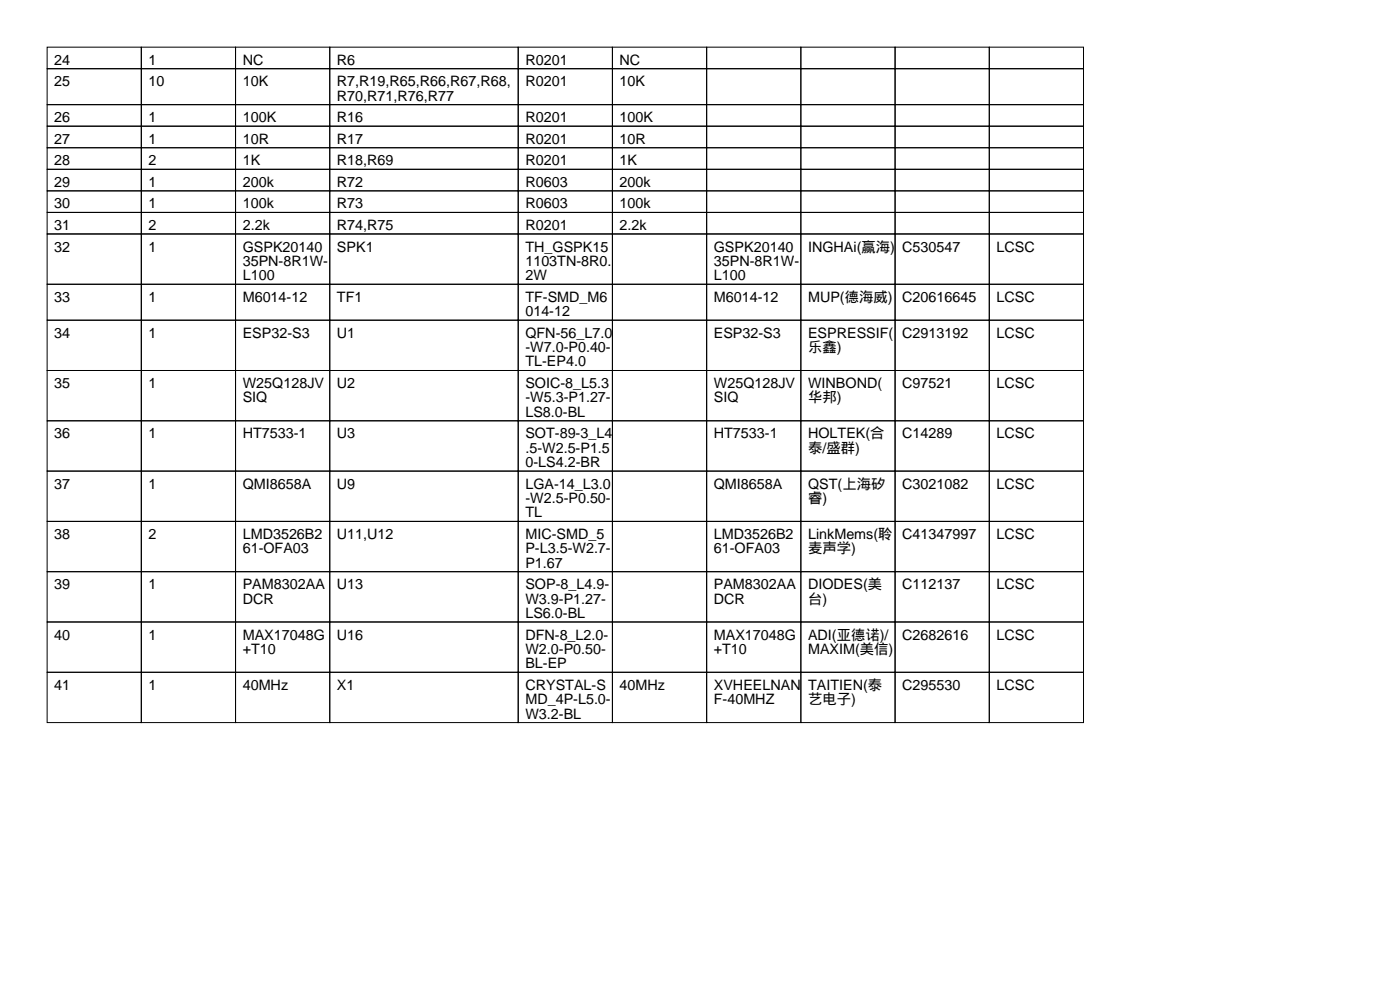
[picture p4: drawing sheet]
<svg xmlns="http://www.w3.org/2000/svg" width="297mm" height="210mm" viewBox="0 0 297 210" stroke-linecap="round" stroke-linejoin="round" font-family="sans-serif">
<defs><g id="words">
<g font-size="3">
<text x="11.5" y="13.7">24</text>
<text x="31.5" y="13.7">1</text>
<text x="51.5" y="13.7">NC</text>
<text x="71.5" y="13.7">R6</text>
<text x="111.5" y="13.7">R0201</text>
<text x="131.5" y="13.7">NC</text>
<text x="11.5" y="18.3">25</text>
<text x="31.5" y="18.3">10</text>
<text x="51.5" y="18.3">10K</text>
<text x="71.5" y="18.3">R7,R19,R65,R66,R67,R68,</text>
<text x="71.5" y="21.3">R70,R71,R76,R77</text>
<text x="111.5" y="18.3">R0201</text>
<text x="131.5" y="18.3">10K</text>
<text x="11.5" y="25.9">26</text>
<text x="31.5" y="25.9">1</text>
<text x="51.5" y="25.9">100K</text>
<text x="71.5" y="25.9">R16</text>
<text x="111.5" y="25.9">R0201</text>
<text x="131.5" y="25.9">100K</text>
<text x="11.5" y="30.5">27</text>
<text x="11.5" y="35.1">28</text>
<text x="31.5" y="30.5">1</text>
<text x="31.5" y="35.1">2</text>
<text x="51.5" y="30.5">10R</text>
<text x="51.5" y="35.1">1K</text>
<text x="71.5" y="30.5">R17</text>
<text x="71.5" y="35.1">R18,R69</text>
<text x="111.5" y="30.5">R0201</text>
<text x="111.5" y="35.1">R0201</text>
<text x="131.5" y="30.5">10R</text>
<text x="131.5" y="35.1">1K</text>
<text x="11.5" y="39.6">29</text>
<text x="31.5" y="39.6">1</text>
<text x="51.5" y="39.6">200k</text>
<text x="71.5" y="39.6">R72</text>
<text x="111.5" y="39.6">R0603</text>
<text x="131.5" y="39.6">200k</text>
<text x="11.5" y="44.2">30</text>
<text x="31.5" y="44.2">1</text>
<text x="51.5" y="44.2">100k</text>
<text x="71.5" y="44.2">R73</text>
<text x="111.5" y="44.2">R0603</text>
<text x="131.5" y="44.2">100k</text>
<text x="11.5" y="48.8">31</text>
<text x="11.5" y="53.3">32</text>
<text x="31.5" y="48.8">2</text>
<text x="31.5" y="53.3">1</text>
<text x="51.5" y="48.8">2.2k</text>
<text x="51.5" y="53.3">GSPK20140</text>
<text x="71.5" y="48.8">R74,R75</text>
<text x="71.5" y="53.3">SPK1</text>
<text x="111.5" y="48.8">R0201</text>
<text x="111.5" y="53.3">TH_GSPK15</text>
<text x="131.5" y="48.8">2.2k</text>
<text x="151.5" y="53.3">GSPK20140</text>
<text x="171.5" y="53.3">INGHAi(赢海)</text>
<text x="191.5" y="53.3">C530547</text>
<text x="211.5" y="53.3">LCSC</text>
<text x="51.5" y="56.4">35PN-8R1W-</text>
<text x="51.5" y="59.4">L100</text>
<text x="111.5" y="56.4">1103TN-8R0.</text>
<text x="111.5" y="59.4">2W</text>
<text x="151.5" y="56.4">35PN-8R1W-</text>
<text x="151.5" y="59.4">L100</text>
<text x="11.5" y="64">33</text>
<text x="31.5" y="64">1</text>
<text x="51.5" y="64">M6014-12</text>
<text x="71.5" y="64">TF1</text>
<text x="111.5" y="64">TF-SMD_M6</text>
<text x="151.5" y="64">M6014-12</text>
<text x="171.5" y="64">MUP(德海威)</text>
<text x="191.5" y="64">C20616645</text>
<text x="211.5" y="64">LCSC</text>
<text x="11.5" y="71.6">34</text>
<text x="31.5" y="71.6">1</text>
<text x="51.5" y="71.6">ESP32-S3</text>
<text x="71.5" y="71.6">U1</text>
<text x="111.5" y="67.1">014-12</text>
<text x="111.5" y="71.6">QFN-56_L7.0</text>
<text x="151.5" y="71.6">ESP32-S3</text>
<text x="171.5" y="71.6">ESPRESSIF(</text>
<text x="191.5" y="71.6">C2913192</text>
<text x="211.5" y="71.6">LCSC</text>
<text x="111.5" y="74.7">-W7.0-P0.40-</text>
<text x="111.5" y="77.7">TL-EP4.0</text>
<text x="171.5" y="74.7">乐鑫)</text>
<text x="11.5" y="82.3">35</text>
<text x="31.5" y="82.3">1</text>
<text x="51.5" y="82.3">W25Q128JV</text>
<text x="71.5" y="82.3">U2</text>
<text x="111.5" y="82.3">SOIC-8_L5.3</text>
<text x="151.5" y="82.3">W25Q128JV</text>
<text x="171.5" y="82.3">WINBOND(</text>
<text x="191.5" y="82.3">C97521</text>
<text x="211.5" y="82.3">LCSC</text>
<text x="51.5" y="85.3">SIQ</text>
<text x="111.5" y="85.3">-W5.3-P1.27-</text>
<text x="111.5" y="88.4">LS8.0-BL</text>
<text x="151.5" y="85.3">SIQ</text>
<text x="171.5" y="85.3">华邦)</text>
<text x="11.5" y="93">36</text>
<text x="31.5" y="93">1</text>
<text x="51.5" y="93">HT7533-1</text>
<text x="71.5" y="93">U3</text>
<text x="111.5" y="93">SOT-89-3_L4</text>
<text x="151.5" y="93">HT7533-1</text>
<text x="171.5" y="93">HOLTEK(合</text>
<text x="191.5" y="93">C14289</text>
<text x="211.5" y="93">LCSC</text>
<text x="111.5" y="96">.5-W2.5-P1.5</text>
<text x="111.5" y="99.1">0-LS4.2-BR</text>
<text x="171.5" y="96">泰/盛群)</text>
<text x="11.5" y="103.6">37</text>
<text x="31.5" y="103.6">1</text>
<text x="51.5" y="103.6">QMI8658A</text>
<text x="71.5" y="103.6">U9</text>
<text x="111.5" y="103.6">LGA-14_L3.0</text>
<text x="111.5" y="106.7">-W2.5-P0.50-</text>
<text x="151.5" y="103.6">QMI8658A</text>
<text x="171.5" y="103.6">QST(上海矽</text>
<text x="171.5" y="106.7">睿)</text>
<text x="191.5" y="103.6">C3021082</text>
<text x="211.5" y="103.6">LCSC</text>
<text x="111.5" y="109.7">TL</text>
<text x="11.5" y="114.3">38</text>
<text x="31.5" y="114.3">2</text>
<text x="51.5" y="114.3">LMD3526B2</text>
<text x="51.5" y="117.4">61-OFA03</text>
<text x="71.5" y="114.3">U11,U12</text>
<text x="111.5" y="114.3">MIC-SMD_5</text>
<text x="111.5" y="117.4">P-L3.5-W2.7-</text>
<text x="151.5" y="114.3">LMD3526B2</text>
<text x="151.5" y="117.4">61-OFA03</text>
<text x="171.5" y="114.3">LinkMems(聆</text>
<text x="171.5" y="117.4">麦声学)</text>
<text x="191.5" y="114.3">C41347997</text>
<text x="211.5" y="114.3">LCSC</text>
<text x="11.5" y="125">39</text>
<text x="31.5" y="125">1</text>
<text x="51.5" y="125">PAM8302AA</text>
<text x="71.5" y="125">U13</text>
<text x="111.5" y="120.4">P1.67</text>
<text x="111.5" y="125">SOP-8_L4.9-</text>
<text x="151.5" y="125">PAM8302AA</text>
<text x="171.5" y="125">DIODES(美</text>
<text x="191.5" y="125">C112137</text>
<text x="211.5" y="125">LCSC</text>
<text x="51.5" y="128">DCR</text>
<text x="111.5" y="128">W3.9-P1.27-</text>
<text x="111.5" y="131.1">LS6.0-BL</text>
<text x="151.5" y="128">DCR</text>
<text x="171.5" y="128">台)</text>
<text x="11.5" y="135.6">40</text>
<text x="31.5" y="135.6">1</text>
<text x="51.5" y="135.6">MAX17048G</text>
<text x="71.5" y="135.6">U16</text>
<text x="111.5" y="135.6">DFN-8_L2.0-</text>
<text x="151.5" y="135.6">MAX17048G</text>
<text x="171.5" y="135.6">ADI(亚德诺)/</text>
<text x="191.5" y="135.6">C2682616</text>
<text x="211.5" y="135.6">LCSC</text>
<text x="51.5" y="138.7">+T10</text>
<text x="111.5" y="138.7">W2.0-P0.50-</text>
<text x="111.5" y="141.7">BL-EP</text>
<text x="151.5" y="138.7">+T10</text>
<text x="171.5" y="138.7">MAXIM(美信)</text>
<text x="11.5" y="146.3">41</text>
<text x="31.5" y="146.3">1</text>
<text x="51.5" y="146.3">40MHz</text>
<text x="71.5" y="146.3">X1</text>
<text x="111.5" y="146.3">CRYSTAL-S</text>
<text x="111.5" y="149.4">MD_4P-L5.0-</text>
<text x="131.5" y="146.3">40MHz</text>
<text x="151.5" y="146.3">XVHEELNAN</text>
<text x="151.5" y="149.4">F-40MHZ</text>
<text x="171.5" y="146.3">TAITIEN(泰</text>
<text x="171.5" y="149.4">艺电子)</text>
<text x="191.5" y="146.3">C295530</text>
<text x="211.5" y="146.3">LCSC</text>
<text x="111.5" y="152.4">W3.2-BL</text>
</g>
</g></defs>
<g fill="none" stroke="#000" stroke-width=".21">
<path d="M10 10h20v4.6h-20zM10 14.6h20v7.6h-20zM30 10h20v4.6h-20zM30 14.6h20v7.6h-20zM50 10h20v4.6h-20zM50 14.6h20v7.6h-20zM70 10h40v4.6h-40zM70 14.6h40v7.6h-40zM110 10h20v4.6h-20zM110 14.6h20v7.6h-20zM130 10h20v4.6h-20zM130 14.6h20v7.6h-20z"/>
<path d="M150 10h20v4.6h-20zM150 14.6h20v7.6h-20zM170 10h20v4.6h-20zM170 14.6h20v7.6h-20zM190 10h20v4.6h-20zM190 14.6h20v7.6h-20zM210 10h20v4.6h-20zM210 14.6h20v7.6h-20zM10 22.2h20v4.6h-20zM10 26.8h20v4.5h-20zM10 31.3h20v4.6h-20zM10 35.9h20v4.6h-20z"/>
<path d="M30 22.2h20v4.6h-20zM30 26.8h20v4.5h-20zM30 31.3h20v4.6h-20zM30 35.9h20v4.6h-20zM50 22.2h20v4.6h-20zM50 26.8h20v4.5h-20zM50 31.3h20v4.6h-20zM50 35.9h20v4.6h-20zM70 22.2h40v4.6h-40zM70 26.8h40v4.5h-40zM70 31.3h40v4.6h-40zM70 35.9h40v4.6h-40z"/>
<path d="M110 22.2h20v4.6h-20zM110 26.8h20v4.5h-20zM110 31.3h20v4.6h-20zM110 35.9h20v4.6h-20zM130 22.2h20v4.6h-20zM130 26.8h20v4.5h-20zM130 31.3h20v4.6h-20zM130 35.9h20v4.6h-20zM150 22.2h20v4.6h-20zM150 26.8h20v4.5h-20zM150 31.3h20v4.6h-20zM150 35.9h20v4.6h-20z"/>
<path d="M170 22.2h20v4.6h-20zM170 26.8h20v4.5h-20zM170 31.3h20v4.6h-20zM170 35.9h20v4.6h-20zM190 22.2h20v4.6h-20zM190 26.8h20v4.5h-20zM190 31.3h20v4.6h-20zM190 35.9h20v4.6h-20zM210 22.2h20v4.6h-20zM210 26.8h20v4.5h-20zM210 31.3h20v4.6h-20zM210 35.9h20v4.6h-20z"/>
<path d="M10 40.5h20v4.6h-20zM10 45.1h20v4.5h-20zM10 49.6h20v10.7h-20zM30 40.5h20v4.6h-20zM30 45.1h20v4.5h-20zM30 49.6h20v10.7h-20zM50 40.5h20v4.6h-20zM50 45.1h20v4.5h-20zM50 49.6h20v10.7h-20zM70 40.5h40v4.6h-40zM70 45.1h40v4.5h-40zM70 49.6h40v10.7h-40z"/>
<path d="M110 40.5h20v4.6h-20zM110 45.1h20v4.5h-20zM110 49.6h20v10.7h-20zM130 40.5h20v4.6h-20zM130 45.1h20v4.5h-20zM130 49.6h20v10.7h-20zM150 40.5h20v4.6h-20zM150 45.1h20v4.5h-20zM150 49.6h20v10.7h-20zM170 40.5h20v4.6h-20zM170 45.1h20v4.5h-20zM170 49.6h20v10.7h-20z"/>
<path d="M190 40.5h20v4.6h-20zM190 45.1h20v4.5h-20zM190 49.6h20v10.7h-20zM210 40.5h20v4.6h-20zM210 45.1h20v4.5h-20zM210 49.6h20v10.7h-20zM10 60.3h20v7.6h-20zM10 67.9h20v10.7h-20zM10 78.6h20v10.6h-20zM30 60.3h20v7.6h-20zM30 67.9h20v10.7h-20zM30 78.6h20v10.6h-20z"/>
<path d="M50 60.3h20v7.6h-20zM50 67.9h20v10.7h-20zM50 78.6h20v10.6h-20zM70 60.3h40v7.6h-40zM70 67.9h40v10.7h-40zM70 78.6h40v10.6h-40zM110 60.3h20v7.6h-20zM110 67.9h20v10.7h-20zM110 78.6h20v10.6h-20zM130 60.3h20v7.6h-20zM130 67.9h20v10.7h-20zM130 78.6h20v10.6h-20z"/>
<path d="M150 60.3h20v7.6h-20zM150 67.9h20v10.7h-20zM150 78.6h20v10.6h-20zM170 60.3h20v7.6h-20zM170 67.9h20v10.7h-20zM170 78.6h20v10.6h-20zM190 60.3h20v7.6h-20zM190 67.9h20v10.7h-20zM190 78.6h20v10.6h-20zM210 60.3h20v7.6h-20zM210 67.9h20v10.7h-20zM210 78.6h20v10.6h-20z"/>
<path d="M10 89.2h20v10.7h-20zM10 99.9h20v10.7h-20zM30 89.2h20v10.7h-20zM30 99.9h20v10.7h-20zM50 89.2h20v10.7h-20zM50 99.9h20v10.7h-20zM70 89.2h40v10.7h-40zM70 99.9h40v10.7h-40zM110 89.2h20v10.7h-20zM110 99.9h20v10.7h-20zM130 89.2h20v10.7h-20zM130 99.9h20v10.7h-20z"/>
<path d="M150 89.2h20v10.7h-20zM150 99.9h20v10.7h-20zM170 89.2h20v10.7h-20zM170 99.9h20v10.7h-20zM190 89.2h20v10.7h-20zM190 99.9h20v10.7h-20zM210 89.2h20v10.7h-20zM210 99.9h20v10.7h-20zM10 110.6h20v10.7h-20zM30 110.6h20v10.7h-20zM50 110.6h20v10.7h-20zM70 110.6h40v10.7h-40z"/>
<path d="M110 110.6h20v10.7h-20zM130 110.6h20v10.7h-20zM150 110.6h20v10.7h-20zM170 110.6h20v10.7h-20zM190 110.6h20v10.7h-20zM210 110.6h20v10.7h-20zM10 121.3h20v10.6h-20zM10 131.9h20v10.7h-20zM30 121.3h20v10.6h-20zM30 131.9h20v10.7h-20zM50 121.3h20v10.6h-20zM50 131.9h20v10.7h-20z"/>
<path d="M70 121.3h40v10.6h-40zM70 131.9h40v10.7h-40zM110 121.3h20v10.6h-20zM110 131.9h20v10.7h-20zM130 121.3h20v10.6h-20zM130 131.9h20v10.7h-20zM150 121.3h20v10.6h-20zM150 131.9h20v10.7h-20zM170 121.3h20v10.6h-20zM170 131.9h20v10.7h-20zM190 121.3h20v10.6h-20zM190 131.9h20v10.7h-20z"/>
<path d="M210 121.3h20v10.6h-20zM210 131.9h20v10.7h-20zM10 142.6h20v10.7h-20zM30 142.6h20v10.7h-20zM50 142.6h20v10.7h-20zM70 142.6h40v10.7h-40zM110 142.6h20v10.7h-20zM130 142.6h20v10.7h-20zM150 142.6h20v10.7h-20zM170 142.6h20v10.7h-20zM190 142.6h20v10.7h-20zM210 142.6h20v10.7h-20z"/>
</g>
<use href="#words"/>
</svg>
